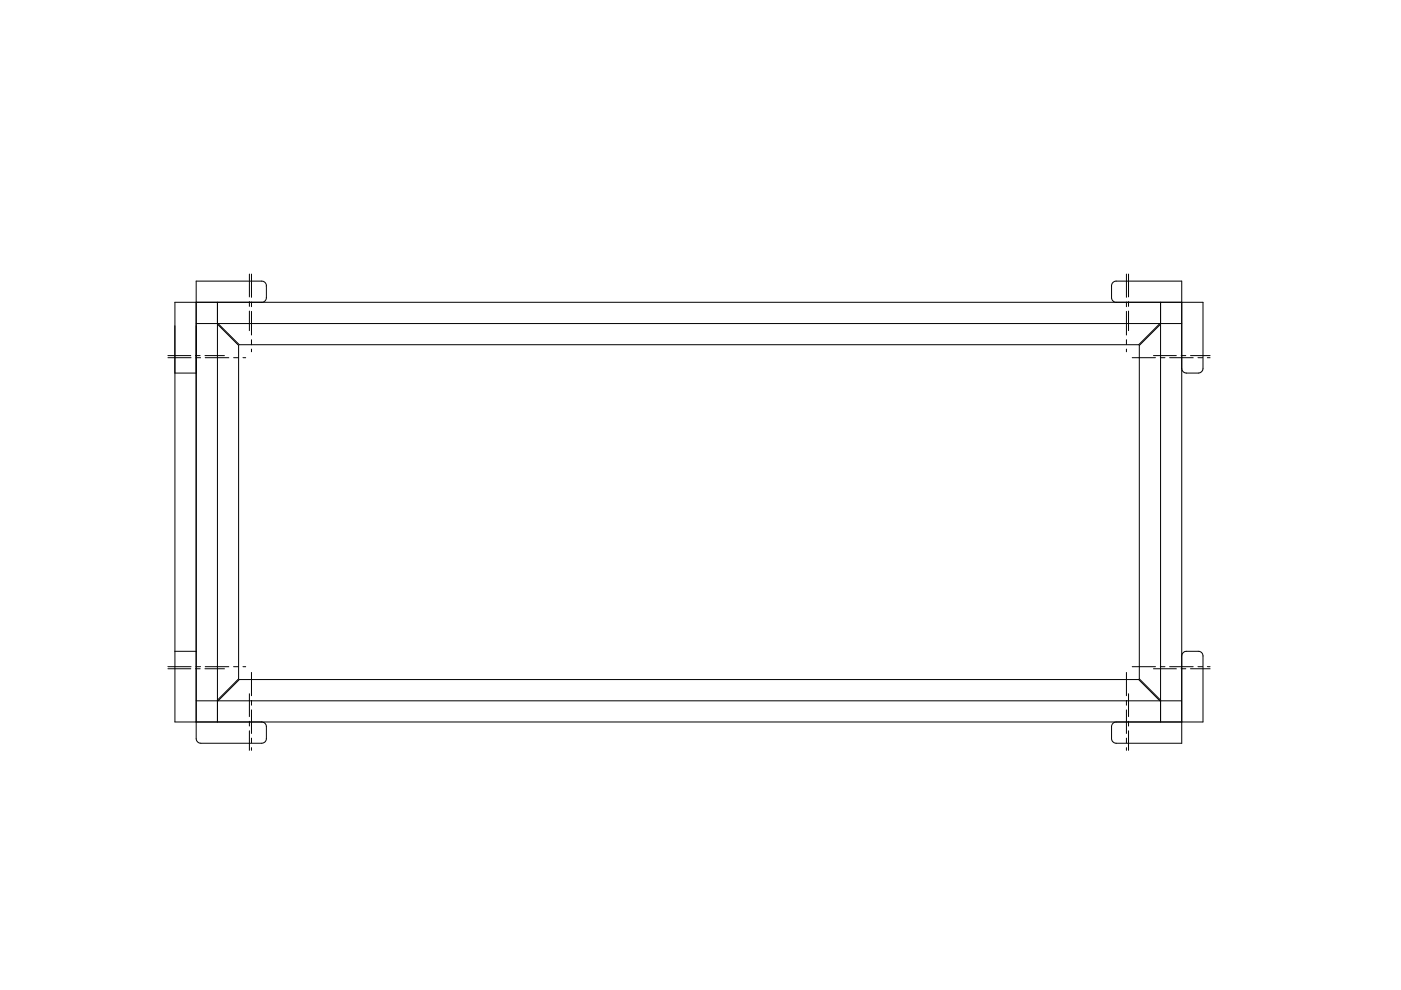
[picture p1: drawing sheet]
<svg xmlns="http://www.w3.org/2000/svg" width="297mm" height="210mm" viewBox="0 0 297 210" stroke-linecap="round" stroke-linejoin="round" font-family="sans-serif">
<g fill="none" stroke="#000" stroke-width=".21">
<path d="M52.9 58.1v4.8M53.3 58.1v4.9M238.8 58.1v4.9M239.3 58.1v4.8M35.6 75.8h4.9M35.6 75.4h4.8M37.1 79.1h4.5M41.4 75.4h1M41.5 75.8h1M41.6 68.6h208.9M43.5 75.4h4.1M43.5 75.8h5"/>
<path d="M46.1 68.7l4.5 4.5v70.7l-4.5 4.5M46.1 64.1v89M46.2 68.6l4.5 4.5h190.7l4.5-4.5M49.5 75.8h1M51.5 75.8h.6M52.9 63.9v1.1M52.9 66v4.1M53.3 64v1M53.3 66v5M53.3 72v1M53.3 74v.6M55.5 64.1l.6-.2 .4-.6v-2.9l-.2-.4-.5-.4h-14.2v97.2l.3 .5 .6 .3 13.3-.1 .4-.3 .3-.4v-2.9l-.3-.5-.7-.3"/>
<path d="M236.7 64.1l-.8-.3-.2-.6v-2.7l.2-.6 .5-.3h14.1v98l-14.1-.1-.5-.3-.2-.5v-2.8l.4-.6 .6-.2M238.8 64v1M238.8 66v5M238.8 72v1M238.8 74v.6M239.3 63.9v1.1M239.3 66v4.1M240.1 75.8h4.9M244.6 75.4h4.8M246 75.8h1M246.1 68.7l-4.5 4.5v70.7l4.5 4.5M246.1 64.1v89"/>
<path d="M248 75.8h5M250.4 75.4h1M250.5 78.1l.3 .7 .7 .3h2.8l.4-.2 .3-.5 .1-14.3h-218v89h218l-.1-14.4-.3-.4-.5-.2h-2.8l-.6 .4-.3 .6M252.4 75.4h4.2M254 75.8h1M256 75.8h.6M37.1 138.1h4.5M35.6 141.4h4.9M35.6 141.8h4.8M41.4 141.8h1M41.5 141.4h1M41.6 148.6h208.9"/>
<path d="M43.5 141.8h4.1M43.5 141.4h5M46.2 148.6l4.5-4.5h190.7l4.5 4.5M49.5 141.4h1M51.5 141.4h.6M52.9 147.1v4.8M52.9 152.9v1M52.9 154.9v4.2M53.3 142.6v4.9M53.3 148.5v1M53.3 150.5v5M53.3 156.5v1"/>
<path d="M53.3 158.5v.6M238.8 142.6v4.9M238.8 148.5v1M238.8 150.5v5M238.8 156.5v1M238.8 158.5v.6M239.3 147.1v4.8M239.3 152.9v1M239.3 154.9v4.2M240.1 141.4h4.9M244.6 141.8h4.8M246 141.4h1"/>
<path d="M248 141.4h5M250.4 141.8h1M252.4 141.8h4.2M254 141.4h1M256 141.4h.6"/>
</g>
</svg>
